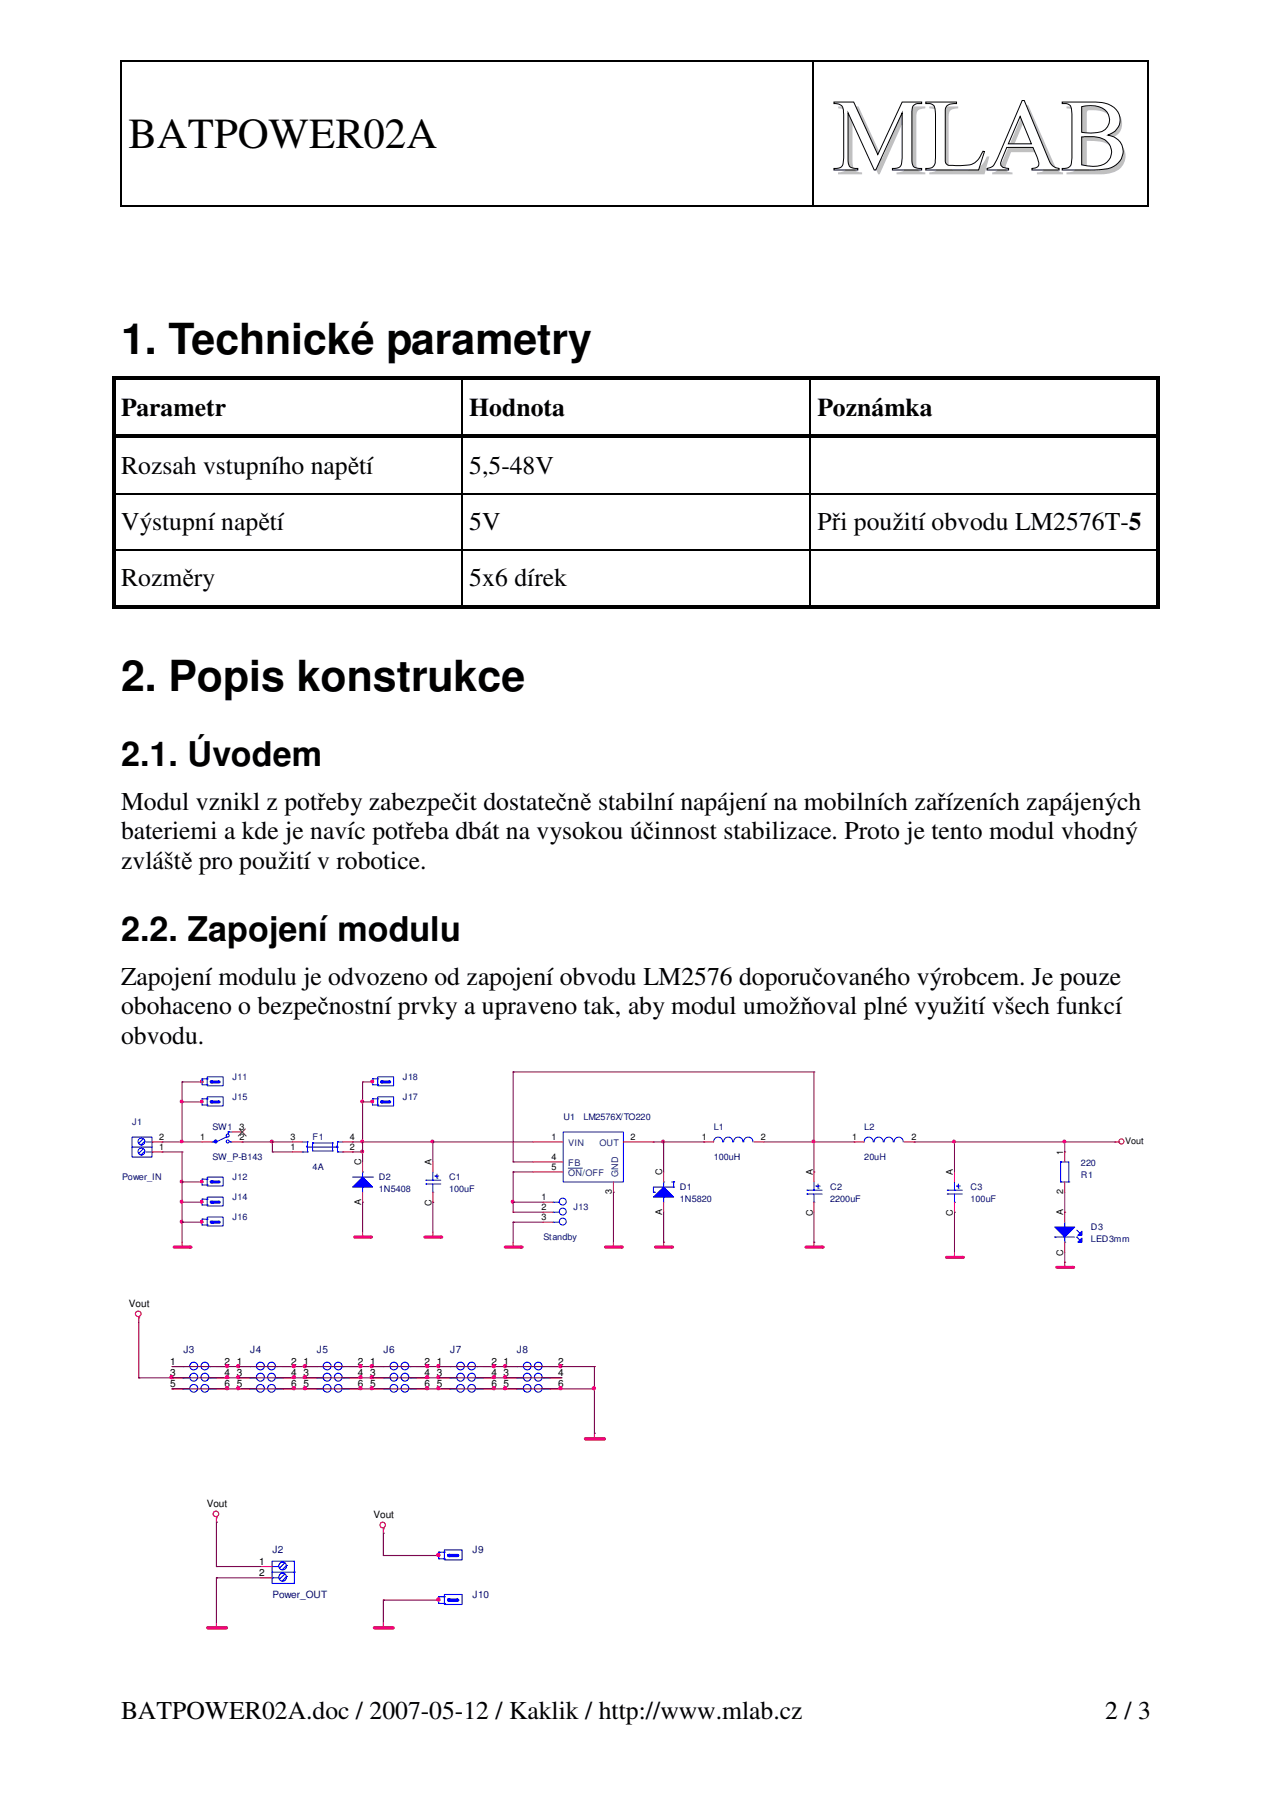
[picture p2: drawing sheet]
<svg xmlns="http://www.w3.org/2000/svg" width="210mm" height="297mm" viewBox="0 0 210 297" stroke-linecap="round" stroke-linejoin="round" font-family="sans-serif">
<defs><g id="words">
<text font-size="16.9" fill="#c0c0c0" x="138.1" y="28.8">MLAB</text>
<g font-size="7.1">
<text x="21.2" y="24.5">BATPOWER02A</text>
<text x="20" y="58.5">1. Technické parametry</text>
<text x="20" y="114.1">2. Popis konstrukce</text>
</g>
<g font-size="5.6">
<text x="20" y="126.5">2.1. Úvodem</text>
<text x="20" y="155.4">2.2. Zapojení modulu</text>
</g>
<g font-size="4.2">
<text x="20" y="68.7">Parametr</text>
<text x="77.5" y="68.7">Hodnota</text>
<text x="135" y="68.7">Poznámka</text>
<text x="20" y="78.3">Rozsah vstupního napětí</text>
<text x="77.5" y="78.3">5,5-48V</text>
<text x="20" y="87.5">Výstupní napětí</text>
<text x="77.5" y="87.5">5V</text>
<text x="135" y="87.5">Při použití obvodu LM2576T-5</text>
<text x="20" y="96.8">Rozměry</text>
<text x="77.5" y="96.8">5x6 dírek</text>
<text x="20" y="133.7">Modul vznikl z potřeby zabezpečit dostatečně stabilní napájení na mobilních zařízeních zapájených</text>
<text x="20" y="138.6">bateriemi a kde je navíc potřeba dbát na vysokou účinnost stabilizace. Proto je tento modul vhodný</text>
<text x="20" y="143.5">zvláště pro použití v robotice.</text>
<text x="20" y="162.6">Zapojení modulu je odvozeno od zapojení obvodu LM2576 doporučovaného výrobcem. Je pouze</text>
<text x="20" y="167.5">obohaceno o bezpečnostní prvky a upraveno tak, aby modul umožňoval plné využití všech funkcí</text>
<text x="20" y="172.3">obvodu.</text>
<text x="20" y="283.8">BATPOWER02A.doc / 2007-05-12 / Kaklik / http://www.mlab.cz</text>
<text x="182.5" y="283.8">2 / 3</text>
</g>
<g font-size="1.7">
<text x="21.3" y="215.8">Vout</text>
<text x="28.1" y="225.3">1</text>
<text x="28.1" y="227.2">3</text>
<text x="37" y="225.3">2</text>
<text x="37" y="227.2">4</text>
<text x="39.1" y="225.3">1</text>
<text x="39.1" y="227.2">3</text>
<text x="48" y="225.3">2</text>
<text x="48" y="227.2">4</text>
<text x="50.1" y="225.3">1</text>
<text x="50.1" y="227.2">3</text>
<text x="59.1" y="225.3">2</text>
<text x="59.1" y="227.2">4</text>
<text x="61.1" y="225.3">1</text>
<text x="61.1" y="227.2">3</text>
<text x="70.1" y="225.3">2</text>
<text x="70.1" y="227.2">4</text>
<text x="72.1" y="225.3">1</text>
<text x="72.1" y="227.2">3</text>
<text x="81.1" y="225.3">2</text>
<text x="81.1" y="227.2">4</text>
<text x="83.1" y="225.3">1</text>
<text x="83.1" y="227.2">3</text>
<text x="92.1" y="225.3">2</text>
<text x="92.1" y="227.2">4</text>
<text x="28.1" y="229">5</text>
<text x="37" y="229">6</text>
<text x="39.1" y="229">5</text>
<text x="48" y="229">6</text>
<text x="50.1" y="229">5</text>
<text x="59.1" y="229">6</text>
<text x="61.1" y="229">5</text>
<text x="70.1" y="229">6</text>
<text x="72.1" y="229">5</text>
<text x="81.1" y="229">6</text>
<text x="83.1" y="229">5</text>
<text x="92.1" y="229">6</text>
<text x="34.1" y="248.8">Vout</text>
<text x="61.6" y="250.7">Vout</text>
<text x="42.8" y="258.4">1</text>
<text x="42.8" y="260.2">2</text>
</g>
<g font-size="1.7" fill="#000080">
<text x="30.3" y="223.5">J3</text>
<text x="41.3" y="223.5">J4</text>
<text x="52.3" y="223.5">J5</text>
<text x="63.3" y="223.5">J6</text>
<text x="74.3" y="223.5">J7</text>
<text x="85.3" y="223.5">J8</text>
<text x="45" y="256.5">J2</text>
<text x="78" y="256.5">J9</text>
<text x="45" y="263.9">Power_OUT</text>
<text x="78" y="263.9">J10</text>
</g>
<g font-size="1.5" fill="#000080">
<text x="38.4" y="178.4">J11</text>
<text x="66.5" y="178.4">J18</text>
<text x="21.8" y="185.8">J1</text>
<text x="38.4" y="181.7">J15</text>
<text x="66.5" y="181.7">J17</text>
<text x="93" y="185">U1</text>
<text x="96.3" y="185">LM2576X/TO220</text>
<text x="35.1" y="186.6">SW1</text>
<text x="35.1" y="191.6">SW_P-B143</text>
<text x="51.6" y="188.3">F1</text>
<text x="117.9" y="186.6">L1</text>
<text x="117.9" y="191.6">100uH</text>
<text x="142.7" y="186.6">L2</text>
<text x="142.7" y="191.6">20uH</text>
<text x="20.2" y="194.9">Power_IN</text>
<text x="38.4" y="194.9">J12</text>
<text x="51.6" y="193.3">4A</text>
<text x="62.5" y="194.9">D2</text>
<text x="62.5" y="196.9">1N5408</text>
<text x="74.1" y="194.9">C1</text>
<text x="74.1" y="196.9">100uF</text>
<text x="112.2" y="196.6">D1</text>
<text x="137" y="196.6">C2</text>
<text x="160.2" y="196.6">C3</text>
<text x="178.4" y="194.6">R1</text>
<text x="178.4" y="192.6">220</text>
<text x="38.4" y="198.2">J14</text>
<text x="38.4" y="201.5">J16</text>
<text x="94.7" y="199.9">J13</text>
<text x="112.2" y="198.5">1N5820</text>
<text x="137" y="198.5">2200uF</text>
<text x="160.2" y="198.5">100uF</text>
<text x="180.1" y="203.2">D3</text>
<text x="89.7" y="204.8">Standby</text>
<text x="180.1" y="205.1">LED3mm</text>
</g>
<g font-size="1.5">
<text x="26.3" y="189.9">1</text>
<text x="26.3" y="188.3">2</text>
<text x="33.1" y="188.3">1</text>
<text x="39.5" y="188.3">2</text>
<text x="39.5" y="186.6">3</text>
<text x="48" y="188.3">3</text>
<text x="48" y="189.9">1</text>
<text x="57.7" y="188.3">4</text>
<text x="57.7" y="189.9">2</text>
<text x="91" y="188.3">1</text>
<text x="91" y="191.6">4</text>
<text x="104.1" y="188.3">2</text>
<text x="115.9" y="188.3">1</text>
<text x="125.6" y="188.3">2</text>
<text x="140.7" y="188.3">1</text>
<text x="150.5" y="188.3">2</text>
<text x="175.5" y="190.7" transform="rotate(-90 175.5 190.7)">1</text>
<text x="185.7" y="188.9">Vout</text>
<text x="59.6" y="192.4" transform="rotate(-90 59.6 192.4)">C</text>
<text x="71.2" y="192.4" transform="rotate(-90 71.2 192.4)">A</text>
<text x="91" y="193.3">5</text>
<text x="101" y="197.2" transform="rotate(-90 101 197.2)">3</text>
<text x="109.3" y="194.1" transform="rotate(-90 109.3 194.1)">C</text>
<text x="134.2" y="194.1" transform="rotate(-90 134.2 194.1)">A</text>
<text x="157.3" y="194.1" transform="rotate(-90 157.3 194.1)">A</text>
<text x="175.5" y="197.2" transform="rotate(-90 175.5 197.2)">2</text>
<text x="59.6" y="199" transform="rotate(-90 59.6 199)">A</text>
<text x="71.2" y="199.2" transform="rotate(-90 71.2 199.2)">C</text>
<text x="89.4" y="198.2">1</text>
<text x="89.4" y="199.9">2</text>
<text x="89.4" y="201.5">3</text>
<text x="109.3" y="200.7" transform="rotate(-90 109.3 200.7)">A</text>
<text x="134.2" y="200.8" transform="rotate(-90 134.2 200.8)">C</text>
<text x="157.3" y="200.8" transform="rotate(-90 157.3 200.8)">C</text>
<text x="175.5" y="200.7" transform="rotate(-90 175.5 200.7)">A</text>
<text x="175.5" y="207.4" transform="rotate(-90 175.5 207.4)">C</text>
</g>
<g font-size="1.5" fill="#004080">
<text x="93.8" y="189.3">VIN</text>
<text x="99" y="189.3">OUT</text>
<text x="93.8" y="192.6">FB</text>
<text x="93.8" y="194.2">ON/OFF</text>
<text x="102" y="194.4" transform="rotate(-90 102 194.4)">GND</text>
</g>
</g></defs>
<path d="M137.7 16.8h3.2l4 8.7 4-8.7h3.2v.3a1.35 1.35 0 0 0-1.4 .4l-.2 .9 .1 8.6a.97 .97 0 0 0 1.1 .8h.4v.3h-4.8v-.3a1.17 1.17 0 0 0 1.6-1.3v-7.9l-4.3 9.5h-.3l-4.3-9.5v8.4a.97 .97 0 0 0 1.2 .8h.4v.3h-3.9v-.3a1.17 1.17 0 0 0 1.5-1.3v-8a1.21 1.21 0 0 0-1.5-1.4z" fill="none" stroke="#000" stroke-width=".17"/>
<path d="M152.8 16.8h5.1v.3h-.8a1.02 1.02 0 0 0-1.1 1.1v8.4l.2 .4 .3 .3a12.7 12.7 0 0 0 3.9-.2 3.7 3.7 0 0 0 1.9-2.1h.2l-1 3.1h-8.7v-.3a1.2 1.2 0 0 0 1.6-1.3v-8.2a1 1 0 0 0-.9-1.2h-.7z" fill-rule="evenodd" fill="#fff"/>
<path d="M152.8 16.8h5.1v.3h-.8a1.02 1.02 0 0 0-1.1 1.1v8.4l.2 .4 .3 .3a12.7 12.7 0 0 0 3.9-.2 3.7 3.7 0 0 0 1.9-2.1h.2l-1 3.1h-8.7v-.3a1.2 1.2 0 0 0 1.6-1.3v-8.2a1 1 0 0 0-.9-1.2h-.7z" fill="none" stroke="#000" stroke-width=".17"/>
<path d="M168.7 16.6h.4l4 9.8a1.94 1.94 0 0 0 1.7 1.4v.3h-4.5v-.3l.6-.1a.72 .72 0 0 0 .5-1.1l-.9-2.3h-4.3l-.8 2.1a.85 .85 0 0 0-.2 .9 .85 .85 0 0 0 .9 .5h.4v.3h-3.6v-.3l.6-.2a1.12 1.12 0 0 0 .8-.8zM168.4 19.2l-1.9 4.5h3.8z" fill-rule="evenodd" fill="#fff"/>
<path d="M168.4 19.2l1.9 4.5h-3.8zM168.7 16.6h.4l4 9.8a1.94 1.94 0 0 0 1.7 1.4v.3h-4.5v-.3l.6-.1a.72 .72 0 0 0 .5-1.1l-.9-2.3h-4.3l-.8 2.1a.85 .85 0 0 0-.2 .9 .85 .85 0 0 0 .9 .5h.4v.3h-3.6v-.3l.6-.2a1.12 1.12 0 0 0 .8-.8z" fill="none" stroke="#000" stroke-width=".17"/>
<path d="M175.3 16.8h5.5a4 4 0 0 1 3.9 2.1 2.6 2.6 0 0 1-1.8 3.4 2.74 2.74 0 0 1 2.5 2.5 2.74 2.74 0 0 1-2 2.9l-.5 .2-2.3 .2h-5.3v-.3a1.2 1.2 0 0 0 1.6-1.3v-8.2a.99 .99 0 0 0-.9-1.2h-.7zM178.6 17.6v4.2l2.1 .1a2.19 2.19 0 0 0 2.4-1.8 2.19 2.19 0 0 0-1.7-2.5 5.8 5.8 0 0 0-2.8 0zM178.6 22.6v4.6a4.6 4.6 0 0 0 4.1-.4 2.4 2.4 0 0 0 .6-2.6 2.4 2.4 0 0 0-2.2-1.6z" fill-rule="evenodd" fill="#fff"/>
<g fill="none" stroke="#000" stroke-width=".17">
<path d="M20 10.2v23.7M20.1 10.1h114.1M134.3 10.2v23.7M134.4 10.1h55M175.3 16.8h5.5a4 4 0 0 1 3.9 2.1 2.6 2.6 0 0 1-1.8 3.4 2.74 2.74 0 0 1 2.5 2.5 2.74 2.74 0 0 1-2 2.9l-.5 .2-2.3 .2h-5.3v-.3a1.2 1.2 0 0 0 1.6-1.3v-8.2a.99 .99 0 0 0-.9-1.2h-.7zM178.6 17.6a4.3 4.3 0 0 1 4.1 .9 2.17 2.17 0 0 1 .2 2.4 2.17 2.17 0 0 1-2.2 1l-2.1-.1zM189.5 10.2v23.7M20.1 34h114.1M134.4 34h55M178.6 22.6h.2a6 6 0 0 1 3.6 .5 2.35 2.35 0 0 1 1 2.6 2.35 2.35 0 0 1-2.3 1.7l-.7 .1-1.8-.3zM76.2 62.7v9.1M76.2 72.3v9.1"/>
<path d="M133.7 62.7v9.1M133.7 72.3v9.1M19 81.5h57.2M19 90.8h57.2M76.2 81.6v9.1M76.2 90.8v9.1M76.3 81.5h57.3M76.3 90.8h57.3M133.7 81.6v9.1M133.7 90.8v9.1M133.8 81.5h57.2M133.8 90.8h57.2"/>
</g>
<g fill="#000">
<path d="M19.9 10h.2v.2h-.2zM134.2 10h.2v.2h-.2zM189.4 10h.2v.2h-.2zM19.9 33.9h.2v.2h-.2zM134.2 33.9h.2v.2h-.2zM189.4 33.9h.2v.2h-.2zM18.5 62.1h.5v.6h-.5zM18.5 62.7h.5v9.1h-.5zM18.5 71.8h.5v.5h-.5zM19 62.1h57.2v.6h-57.2zM19 71.8h57.2v.5h-57.2zM76.2 62.7h.1z"/>
<path d="M76.2 62.1h.5v.6h-.5zM76.2 72.3h.1zM76.2 71.8h.5v.5h-.5zM76.7 62.1h56.9v.6h-56.9zM76.7 71.8h56.9v.5h-56.9zM133.6 62.7h.2zM133.6 62.1h.6v.6h-.6zM133.6 72.3h.2zM133.6 71.8h.6v.5h-.6zM134.2 62.1h56.8v.6h-56.8zM134.2 71.8h56.8v.5h-56.8zM191 62.1h.5v.6h-.5z"/>
<path d="M191 62.7h.5v9.1h-.5zM191 71.8h.5v.5h-.5zM18.5 72.3h.5v9.1h-.5zM18.5 81.4h.5v.2h-.5zM18.5 81.6h.5v9.1h-.5zM18.5 90.7h.5v.1h-.5zM18.5 90.8h.5v9.1h-.5zM76.2 81.4h.1v.2h-.1zM76.2 90.7h.1v.1h-.1zM133.6 81.4h.2v.2h-.2zM133.6 90.7h.2v.1h-.2zM191 72.3h.5v9.1h-.5z"/>
<path d="M191 81.4h.5v.2h-.5zM191 81.6h.5v9.1h-.5zM191 90.7h.5v.1h-.5zM191 90.8h.5v9.1h-.5zM18.5 99.9h.5v.6h-.5zM19 99.9h57.2v.6h-57.2zM76.2 99.9h.5v.6h-.5zM76.7 99.9h56.9v.6h-56.9zM133.6 99.9h.6v.6h-.6zM134.2 99.9h56.8v.6h-56.8zM191 99.9h.5v.6h-.5z"/>
</g>
<path d="M107.9 196.8h.1M109.6 195.2h.1M109.6 195.2v.8M111.2 196h.1M111.2 195.2h.1M111.2 196h-3.3v.8M111.2 195.2v.8" fill="none" stroke="#00f" stroke-width=".17"/>
<path d="M107.9 197.7l1.7-1.7 1.6 1.7z" fill="#00f"/>
<g fill="none" stroke="#00f" stroke-width=".17">
<path d="M49.9 190.2h.1M49.9 188.6h.9M49.9 190.2h.9M50.8 188.6h.1M50.8 190.2h.1M50.8 188.6v1.6M50.8 189.4h4.9M51.6 188.7h.1M51.6 188.7v1.3h3.3M51.6 188.7h3.3M54.9 190h.1M54.9 188.7h.1"/>
<path d="M54.9 188.7v1.3M55.7 189.4h.1M55.7 188.6h.1M55.7 190.2h.1M55.7 188.6h.9M55.7 190.2h.9M55.7 188.6v1.6M56.6 190.2h.1M70.3 194.9h.1M70.3 195.5h.1M70.3 194.9h2.5M70.3 195.5h2.5"/>
<path d="M71.5 194.9h.1M71.5 196.8h.1M71.5 193.5v1.4M71.5 195.5v1.3M71.8 194.2h.1M71.8 194.2h.6M72.1 194.5h.1M72.1 193.8v.7M107.9 197.7l1.7-1.7 1.6 1.7zM107.9 196.8h.1M107.9 196.8h.3M109.6 197.7h.1"/>
<path d="M109.6 197.7v.8M110.9 195.2h.3M111.2 195.2h.1M117.8 188.6a.74 .74 0 0 1 .8-.9 .74 .74 0 0 1 .7 .9M119.5 188.6a.74 .74 0 0 1 .7-.9 .74 .74 0 0 1 .7 .9M121.1 188.6a.76 .76 0 0 1 .8-.9 .76 .76 0 0 1 .7 .9M122.8 188.6a.74 .74 0 0 1 .7-.9 .74 .74 0 0 1 .8 .9M133.2 196.5h.1M133.2 197.1h.1M133.2 196.5h2.5M133.2 197.1h2.5M134.4 196.5h.1"/>
<path d="M134.4 198.5h.1M134.4 195.2v1.3M134.4 197.1v1.4M134.7 195.8h.1M134.7 195.8h.7M135 196.2h.1M135 195.5v.7M142.7 188.6a.74 .74 0 0 1 .7-.9 .74 .74 0 0 1 .7 .9M144.3 188.6a.74 .74 0 0 1 .8-.9 .74 .74 0 0 1 .7 .9M146 188.6a.74 .74 0 0 1 .7-.9 .74 .74 0 0 1 .7 .9M147.6 188.6a.74 .74 0 0 1 .8-.9 .74 .74 0 0 1 .7 .9M156.4 196.5h.1"/>
<path d="M156.4 197.1h.1M156.4 196.5h2.5M156.4 197.1h2.5M157.6 196.5h.1M157.6 198.5h.1M157.6 195.2v1.3M157.6 197.1v1.4M157.9 195.8h.1M157.9 195.8h.6M158.2 196.2h.1M158.2 195.5v.7"/>
</g>
<path d="M71.5 191.9v1.6M71.5 196.8v1.7M109.6 193.5v1.7M109.6 198.5v1.7M116.2 188.6h1.6M124.5 188.6h1.6M134.4 193.5v1.7M134.4 198.5v1.7M141 188.6h1.7M149.3 188.6h1.6M157.6 193.5v1.7M157.6 198.5v1.7" fill="none" stroke="#f00" stroke-width=".17"/>
<path d="M59.9 181.9h.1M59.9 181.9v6.7" fill="none" stroke="#800040" stroke-width=".17"/>
<circle cx="50.7" cy="189.3" r=".08" fill="#00f"/>
<circle cx="50.7" cy="189.3" r=".08" fill="none" stroke="#00f" stroke-width=".17"/>
<path d="M55.6 189.3h.1v.1h-.1z" fill-rule="evenodd" fill="#00f"/>
<g fill="none" stroke="#00f" stroke-width=".17">
<path d="M21.8 187.7h3.3v3.4h-3.3zM21.8 189.4h.1M21.8 189.4h3.3M22.9 190.4h.1M22.9 188.7h.1M23.3 190.7h.1M23.3 189.1h.1M23.6 189.7l-.7 .7M23.6 188l-.7 .7M23.9 190l-.6 .7M23.9 188.4l-.6 .7M24.1 190.2h1"/>
<path d="M24.1 188.6h1M25.1 190.2h.1M25.1 188.6h.1M55.6 189.3h.1v.1h-.1zM58.2 194.4h3.3M59.9 193.5h.1M59.9 193.5v.9M61.5 194.4h.1"/>
<circle cx="23.3" cy="188.5" r=".57"/>
<circle cx="23.3" cy="190.1" r=".57"/>
</g>
<path d="M25.1 188.6h1.7M25.1 190.2h1.7M48.3 188.6h1.6M48.3 190.2h1.6M56.6 188.6h1.6M56.6 190.2h1.6" fill="none" stroke="#f00" stroke-width=".17"/>
<path d="M58.2 196l1.7-1.6 1.6 1.6z" fill="#00f"/>
<path d="M59.9 194.4l1.6 1.6h-3.3zM59.9 196h.1M59.9 196v.8" fill="none" stroke="#00f" stroke-width=".17"/>
<path d="M59.9 191.9v1.6M59.9 196.8v1.7M59.9 204.3h.1M59.9 203.5v.8" fill="none" stroke="#f00" stroke-width=".17"/>
<path d="M58.5 204.3h2.7" fill="none" stroke="#f00" stroke-width=".5"/>
<circle cx="61.2" cy="204.3" r=".25" fill="#f00"/>
<path d="M134.4 205.9h.1M134.4 205.1v.8" fill="none" stroke="#f00" stroke-width=".17"/>
<path d="M133.1 205.9h2.6" fill="none" stroke="#f00" stroke-width=".5"/>
<circle cx="135.7" cy="205.9" r=".25" fill="#f00"/>
<path d="M109.6 205.9h.1M109.6 205.1v.8" fill="none" stroke="#f00" stroke-width=".17"/>
<path d="M108.2 205.9h2.7" fill="none" stroke="#f00" stroke-width=".5"/>
<circle cx="110.9" cy="205.9" r=".25" fill="#f00"/>
<path d="M71.5 204.3h.1M71.5 203.5v.8" fill="none" stroke="#f00" stroke-width=".17"/>
<path d="M70.1 204.3h2.7" fill="none" stroke="#f00" stroke-width=".5"/>
<circle cx="72.8" cy="204.3" r=".25" fill="#f00"/>
<path d="M157.6 207.6h.1M157.6 206.8v.8" fill="none" stroke="#f00" stroke-width=".17"/>
<path d="M156.3 207.6h2.6" fill="none" stroke="#f00" stroke-width=".5"/>
<circle cx="158.9" cy="207.6" r=".25" fill="#f00"/>
<path d="M61.5 178.1h.1M61.5 178.6h.1M61.5 178.1v1h.9M61.5 178.1h.9M62.4 177.8h2.6v1.5h-2.6zM62.4 178.1h.1M62.4 179.1h.1" fill="none" stroke="#00f" stroke-width=".17"/>
<path d="M62.9 178.5l.1 .1z" fill-rule="evenodd" fill="#00f"/>
<path d="M62.9 178.5l.1 .1z" fill="none" stroke="#00f" stroke-width=".17"/>
<circle cx="64.3" cy="178.6" r=".08" fill="#00f"/>
<circle cx="64.3" cy="178.6" r=".08" fill="none" stroke="#00f" stroke-width=".17"/>
<path d="M63 178.6h1.3" fill="none" stroke="#00f" stroke-width=".5"/>
<circle cx="63" cy="178.6" r=".25" fill="#00f"/>
<path d="M61.5 178.6h.1" fill="none" stroke="#f00" stroke-width=".17"/>
<path d="M59.9 178.6h1.6M61.5 178.6h.1" fill="none" stroke="#800040" stroke-width=".17"/>
<circle cx="61.4" cy="178.6" r=".25" fill="#f0f"/>
<circle cx="61.4" cy="178.6" r=".25" fill="none" stroke="#f0f" stroke-width=".17"/>
<path d="M59.9 178.6h.1M59.9 178.6v3.3" fill="none" stroke="#800040" stroke-width=".17"/>
<circle cx="59.8" cy="181.9" r=".25" fill="#f0f"/>
<circle cx="59.8" cy="181.9" r=".25" fill="none" stroke="#f0f" stroke-width=".17"/>
<g fill="none" stroke="#f00" stroke-width=".17">
<path d="M184.1 188.6h.6M184.7 188.6h.1M30.1 205.9h.1M30.1 205.1v.8"/>
<circle cx="185.1" cy="188.5" r=".42"/>
</g>
<path d="M58.2 188.6h.1M58.2 188.6h1.7" fill="none" stroke="#800040" stroke-width=".17"/>
<path d="M28.7 205.9h2.7" fill="none" stroke="#f00" stroke-width=".5"/>
<circle cx="31.4" cy="205.9" r=".25" fill="#f00"/>
<path d="M26.8 190.2h.1M26.8 190.2h3.3" fill="none" stroke="#800040" stroke-width=".17"/>
<path d="M174.1 204.3h.1M174.1 204.3h3.3M175.8 205.1h.1M175.8 204.3v.8" fill="none" stroke="#00f" stroke-width=".17"/>
<path d="M174.1 202.6h3.3l-1.6 1.7z" fill="#00f"/>
<path d="M174.1 202.6h3.3l-1.6 1.7zM175.8 202.6h.1M175.8 201.8v.8M177.8 204.3h.1M177.8 203.1l.5 .5M177.8 204.3l.5 .5M178.3 203.6h.1" fill="none" stroke="#00f" stroke-width=".17"/>
<path d="M178.6 203.3v.7h-.7z" fill="#00f"/>
<path d="M178.6 203.3v.7h-.7z" fill="none" stroke="#00f" stroke-width=".17"/>
<path d="M178.6 204.4v.7h-.7z" fill="#00f"/>
<path d="M178.3 204.8l.3-.4v.7h-.7z" fill="none" stroke="#00f" stroke-width=".17"/>
<path d="M175.8 200.2v1.6M175.8 205.1v1.7" fill="none" stroke="#f00" stroke-width=".17"/>
<path d="M30.1 188.6h.1M30.1 188.6h3.3M45 190.2h.1M45 188.6h.1M45 190.2h3.3M45 188.6v1.6" fill="none" stroke="#800040" stroke-width=".17"/>
<circle cx="44.9" cy="188.5" r=".25" fill="#f0f"/>
<circle cx="44.9" cy="188.5" r=".25" fill="none" stroke="#f0f" stroke-width=".17"/>
<path d="M45 188.6h.1M45 188.6h3.3M59.9 188.6h.1M59.9 188.6h11.6M71.5 188.6h.1M71.5 188.6v3.3" fill="none" stroke="#800040" stroke-width=".17"/>
<circle cx="71.4" cy="188.5" r=".25" fill="#f0f"/>
<circle cx="71.4" cy="188.5" r=".25" fill="none" stroke="#f0f" stroke-width=".17"/>
<circle cx="59.8" cy="188.5" r=".25" fill="#f0f"/>
<circle cx="59.8" cy="188.5" r=".25" fill="none" stroke="#f0f" stroke-width=".17"/>
<path d="M59.9 190.2h.1M59.9 190.2v1.7" fill="none" stroke="#800040" stroke-width=".17"/>
<circle cx="59.8" cy="190.1" r=".25" fill="#f0f"/>
<circle cx="59.8" cy="190.1" r=".25" fill="none" stroke="#f0f" stroke-width=".17"/>
<path d="M175.1 191.9h.1M175.1 195.2h.1M175.1 191.9h1.3v3.3M175.1 191.9v3.3M175.1 195.2h1.3M176.4 195.2h.1" fill="none" stroke="#00f" stroke-width=".17"/>
<path d="M175.8 190.2v1.7M175.8 195.2v1.6" fill="none" stroke="#f00" stroke-width=".17"/>
<path d="M59.9 198.5h.1M59.9 198.5v5M71.5 198.5h.1M71.5 198.5v5M109.6 188.6h6.6M116.2 188.6h.1M175.8 196.8v3.4M109.6 205.1h.1M109.6 200.2v4.9M175.8 200.2h.1" fill="none" stroke="#800040" stroke-width=".17"/>
<circle cx="109.4" cy="188.5" r=".24" fill="#f0f"/>
<circle cx="109.4" cy="188.5" r=".24" fill="none" stroke="#f0f" stroke-width=".17"/>
<path d="M109.6 188.6h.1M109.6 188.6v4.9M126.1 188.6h8.3M134.4 193.5h.1M134.4 188.6h.1M134.4 188.6v4.9" fill="none" stroke="#800040" stroke-width=".17"/>
<path d="M175.8 209.3h.1M175.8 208.4v.9" fill="none" stroke="#f00" stroke-width=".17"/>
<path d="M174.5 209.3h2.6" fill="none" stroke="#f00" stroke-width=".5"/>
<circle cx="177.1" cy="209.3" r=".25" fill="#f00"/>
<path d="M134.4 188.6h6.6M141 188.6h.1" fill="none" stroke="#800040" stroke-width=".17"/>
<circle cx="134.3" cy="188.5" r=".25" fill="#f0f"/>
<circle cx="134.3" cy="188.5" r=".25" fill="none" stroke="#f0f" stroke-width=".17"/>
<g fill="none" stroke="#800040" stroke-width=".17">
<path d="M150.9 188.6h.1M150.9 188.6h6.7M157.6 188.6h.1M157.6 188.6v4.9M175.8 190.2h.1M184.1 188.6h.1M184.1 188.6h-8.3v1.6M134.4 205.1h.1M134.4 200.2v4.9M157.6 200.2h.1M157.6 200.2v6.6M175.8 208.4h.1"/>
<path d="M175.8 206.8v1.6"/>
</g>
<circle cx="157.5" cy="188.5" r=".25" fill="#f0f"/>
<circle cx="157.5" cy="188.5" r=".25" fill="none" stroke="#f0f" stroke-width=".17"/>
<path d="M157.6 188.6h18.2M175.8 188.6h.1" fill="none" stroke="#800040" stroke-width=".17"/>
<circle cx="175.7" cy="188.5" r=".25" fill="#f0f"/>
<circle cx="175.7" cy="188.5" r=".25" fill="none" stroke="#f0f" stroke-width=".17"/>
<path d="M58.2 190.2h.1M59.9 188.6h.1M59.9 188.6v1.6h-1.7M84.7 193.5h.1M84.7 193.5v5" fill="none" stroke="#800040" stroke-width=".17"/>
<path d="M33.4 198h.1M33.4 198.5h.1M33.4 198v1h.8M33.4 198h.8M34.2 197.7h2.6v1.4h-2.6zM34.2 198h.1M34.2 199h.1" fill="none" stroke="#00f" stroke-width=".17"/>
<path d="M34.7 198.4h.2v.1h-.2z" fill-rule="evenodd" fill="#00f"/>
<path d="M34.7 198.4h.2v.1h-.2z" fill="none" stroke="#00f" stroke-width=".17"/>
<circle cx="36.1" cy="198.4" r=".08" fill="#00f"/>
<circle cx="36.1" cy="198.4" r=".08" fill="none" stroke="#00f" stroke-width=".17"/>
<path d="M34.9 198.5h1.3" fill="none" stroke="#00f" stroke-width=".5"/>
<circle cx="34.9" cy="198.5" r=".25" fill="#00f"/>
<path d="M33.4 198.5h.1" fill="none" stroke="#f00" stroke-width=".17"/>
<path d="M33.4 181.4h.1M33.4 181.9h.1M33.4 181.4v1.1h.8M33.4 181.4h.8M34.2 181.1h2.6v1.5h-2.6zM34.2 181.4h.1M34.2 182.5h.1" fill="none" stroke="#00f" stroke-width=".17"/>
<path d="M34.7 181.8h.2v.1h-.2z" fill-rule="evenodd" fill="#00f"/>
<path d="M34.7 181.8h.2v.1h-.2z" fill="none" stroke="#00f" stroke-width=".17"/>
<circle cx="36.1" cy="181.9" r=".08" fill="#00f"/>
<circle cx="36.1" cy="181.9" r=".08" fill="none" stroke="#00f" stroke-width=".17"/>
<path d="M34.9 181.9h1.3" fill="none" stroke="#00f" stroke-width=".5"/>
<circle cx="34.9" cy="181.9" r=".25" fill="#00f"/>
<path d="M33.4 181.9h.1" fill="none" stroke="#f00" stroke-width=".17"/>
<path d="M30.1 181.9h.1M30.1 181.9h3.3" fill="none" stroke="#800040" stroke-width=".17"/>
<circle cx="33.3" cy="181.9" r=".25" fill="#f0f"/>
<circle cx="33.3" cy="181.9" r=".25" fill="none" stroke="#f0f" stroke-width=".17"/>
<path d="M30.1 178.6h.1M30.1 178.6v3.3M30.1 178.6h3.3M30.1 181.9h.1" fill="none" stroke="#800040" stroke-width=".17"/>
<circle cx="33.3" cy="178.6" r=".25" fill="#f0f"/>
<circle cx="33.3" cy="178.6" r=".25" fill="none" stroke="#f0f" stroke-width=".17"/>
<path d="M30.1 195.2h.1M30.1 195.2v3.3" fill="none" stroke="#800040" stroke-width=".17"/>
<circle cx="30" cy="195.1" r=".25" fill="#f0f"/>
<circle cx="30" cy="195.1" r=".25" fill="none" stroke="#f0f" stroke-width=".17"/>
<path d="M30.1 198.5h.1M30.1 198.5h3.3" fill="none" stroke="#800040" stroke-width=".17"/>
<path d="M33.1 198.2h.2l.2 .1a.26 .26 0 0 1-.2 .4l-.2-.1z" fill-rule="evenodd" fill="#f0f"/>
<path d="M33.1 198.2h.2l.2 .1a.26 .26 0 0 1-.2 .4l-.2-.1z" fill="none" stroke="#f0f" stroke-width=".17"/>
<path d="M26.8 188.6h.1M26.8 188.6h3.3" fill="none" stroke="#800040" stroke-width=".17"/>
<path d="M33.4 178.1h.1M33.4 178.6h.1M33.4 178.1v1h.8M33.4 178.1h.8M34.2 177.8h2.6v1.5h-2.6zM34.2 178.1h.1M34.2 179.1h.1" fill="none" stroke="#00f" stroke-width=".17"/>
<path d="M34.7 178.5h.2v.1h-.2z" fill-rule="evenodd" fill="#00f"/>
<path d="M34.7 178.5h.2v.1h-.2z" fill="none" stroke="#00f" stroke-width=".17"/>
<circle cx="36.1" cy="178.6" r=".08" fill="#00f"/>
<circle cx="36.1" cy="178.6" r=".08" fill="none" stroke="#00f" stroke-width=".17"/>
<path d="M34.9 178.6h1.3" fill="none" stroke="#00f" stroke-width=".5"/>
<circle cx="34.9" cy="178.6" r=".25" fill="#00f"/>
<path d="M33.4 178.6h.1" fill="none" stroke="#f00" stroke-width=".17"/>
<path d="M33.4 194.7h.1M33.4 195.2h.1M33.4 194.7v1h.8M33.4 194.7h.8M34.2 194.4h2.6v1.4h-2.6zM34.2 194.7h.1M34.2 195.7h.1" fill="none" stroke="#00f" stroke-width=".17"/>
<path d="M34.7 195l.2 .1-.2 .1z" fill-rule="evenodd" fill="#00f"/>
<path d="M34.7 195l.2 .1-.2 .1z" fill="none" stroke="#00f" stroke-width=".17"/>
<path d="M36.1 195l.1 .2z" fill-rule="evenodd" fill="#00f"/>
<path d="M36.1 195l.1 .2z" fill="none" stroke="#00f" stroke-width=".17"/>
<path d="M34.9 195.2h1.3" fill="none" stroke="#00f" stroke-width=".5"/>
<circle cx="34.9" cy="195.2" r=".25" fill="#00f"/>
<path d="M33.4 195.2h.1" fill="none" stroke="#f00" stroke-width=".17"/>
<path d="M33.4 201.3h.1M33.4 201.8h.1M33.4 201.3v1h.8M33.4 201.3h.8M34.2 201h2.6v1.4h-2.6zM34.2 201.3h.1M34.2 202.3h.1" fill="none" stroke="#00f" stroke-width=".17"/>
<path d="M34.7 201.7h.2v.1h-.2z" fill-rule="evenodd" fill="#00f"/>
<path d="M34.7 201.7h.2v.1h-.2z" fill="none" stroke="#00f" stroke-width=".17"/>
<circle cx="36.1" cy="201.7" r=".08" fill="#00f"/>
<circle cx="36.1" cy="201.7" r=".08" fill="none" stroke="#00f" stroke-width=".17"/>
<path d="M34.9 201.8h1.3" fill="none" stroke="#00f" stroke-width=".5"/>
<circle cx="34.9" cy="201.8" r=".25" fill="#00f"/>
<path d="M33.4 201.8h.1" fill="none" stroke="#f00" stroke-width=".17"/>
<path d="M61.5 181.4h.1M61.5 181.9h.1M61.5 181.4v1.1h.9M61.5 181.4h.9M62.4 181.1h2.6v1.5h-2.6zM62.4 181.4h.1M62.4 182.5h.1" fill="none" stroke="#00f" stroke-width=".17"/>
<path d="M62.9 181.8l.1 .1z" fill-rule="evenodd" fill="#00f"/>
<path d="M62.9 181.8l.1 .1z" fill="none" stroke="#00f" stroke-width=".17"/>
<circle cx="64.3" cy="181.9" r=".08" fill="#00f"/>
<circle cx="64.3" cy="181.9" r=".08" fill="none" stroke="#00f" stroke-width=".17"/>
<path d="M63 181.9h1.3" fill="none" stroke="#00f" stroke-width=".5"/>
<circle cx="63" cy="181.9" r=".25" fill="#00f"/>
<path d="M61.5 181.9h.1" fill="none" stroke="#f00" stroke-width=".17"/>
<path d="M30.1 181.9h.1M30.1 181.9v6.7" fill="none" stroke="#800040" stroke-width=".17"/>
<circle cx="30" cy="188.5" r=".25" fill="#f0f"/>
<circle cx="30" cy="188.5" r=".25" fill="none" stroke="#f0f" stroke-width=".17"/>
<circle cx="30" cy="181.9" r=".25" fill="#f0f"/>
<circle cx="30" cy="181.9" r=".25" fill="none" stroke="#f0f" stroke-width=".17"/>
<path d="M30.1 190.2h.1M30.1 195.2h.1M30.1 190.2v5M30.1 195.2h3.3" fill="none" stroke="#800040" stroke-width=".17"/>
<path d="M33.1 194.9h.3l.1 .2v.2h-.4z" fill-rule="evenodd" fill="#f0f"/>
<path d="M33.1 194.9h.3l.1 .2v.2h-.4z" fill="none" stroke="#f0f" stroke-width=".17"/>
<path d="M30.1 201.8h.1M30.1 201.8v3.3" fill="none" stroke="#800040" stroke-width=".17"/>
<circle cx="30" cy="201.7" r=".25" fill="#f0f"/>
<circle cx="30" cy="201.7" r=".25" fill="none" stroke="#f0f" stroke-width=".17"/>
<path d="M93 186.9h9.9v8.3h-9.9z" fill="none" stroke="#00f" stroke-width=".17"/>
<path d="M88 188.6h5M88 191.9h5M88 193.5h5M101.3 195.2v1.6M102.9 188.6h5M101.3 205.9h.1M101.3 205.1v.8" fill="none" stroke="#f00" stroke-width=".17"/>
<path d="M93.8 192.9h2.3" fill="none" stroke="#004080" stroke-width=".17"/>
<path d="M84.7 177h.1M84.7 177v14.9M84.7 177h49.7M134.4 177h.1M134.4 177v11.6M71.5 188.6h.1M71.5 188.6h16.5M84.7 191.9h.1M84.7 191.9h3.3M107.9 188.6h.1M107.9 188.6h1.7" fill="none" stroke="#800040" stroke-width=".17"/>
<path d="M99.9 205.9h2.7" fill="none" stroke="#f00" stroke-width=".5"/>
<circle cx="102.6" cy="205.9" r=".25" fill="#f00"/>
<path d="M59.9 181.9h.1M59.9 181.9h1.6M101.3 196.8h.1M101.3 196.8v8.3" fill="none" stroke="#800040" stroke-width=".17"/>
<circle cx="61.4" cy="181.9" r=".25" fill="#f0f"/>
<circle cx="61.4" cy="181.9" r=".25" fill="none" stroke="#f0f" stroke-width=".17"/>
<g fill="none" stroke="#00f" stroke-width=".17">
<path d="M35 188.6h.1M35 188.6h.3M37.3 187.7h.1M37.3 187.7l-1.6 .9M38 188.6h.1M38 188.6h.4M91.3 198.5h.1M91.3 198.5h1M91.3 200.2h.1M91.3 201.8h.1M91.3 200.2h1M91.3 201.8h1"/>
<circle cx="37.6" cy="188.5" r=".25"/>
<circle cx="92.9" cy="198.4" r=".57"/>
<circle cx="92.9" cy="201.7" r=".57"/>
<circle cx="92.9" cy="200" r=".57"/>
</g>
<path d="M89.7 198.5h1.6M89.7 200.2h1.6M89.7 201.8h1.6" fill="none" stroke="#f00" stroke-width=".17"/>
<path d="M84.7 193.5h.1M84.7 193.5h3.3" fill="none" stroke="#800040" stroke-width=".17"/>
<circle cx="35.6" cy="188.5" r=".25" fill="#00f"/>
<g fill="none" stroke="#00f" stroke-width=".17">
<path d="M37.7 186.9h.1M37.7 186.9h.7M37.7 186.9v.3"/>
<circle cx="35.6" cy="188.5" r=".25"/>
<circle cx="37.6" cy="187.5" r=".25"/>
</g>
<path d="M33.4 188.6h1.6M38.4 188.6h1.6M38.4 186.9h1.6" fill="none" stroke="#f00" stroke-width=".17"/>
<path d="M39.5 186.4l1.1 1.2M40.5 186.4l-1.2 1.2" fill="none" stroke="#804000" stroke-width=".17"/>
<path d="M84.7 198.5h.1M84.7 198.5v1.7M84.7 200.2h.1M84.7 200.2h5" fill="none" stroke="#800040" stroke-width=".17"/>
<circle cx="84.6" cy="198.4" r=".25" fill="#f0f"/>
<circle cx="84.6" cy="198.4" r=".25" fill="none" stroke="#f0f" stroke-width=".17"/>
<path d="M40 188.6h.1M40 188.6h5M84.7 198.5h.1M84.7 198.5h5" fill="none" stroke="#800040" stroke-width=".17"/>
<path d="M84.7 205.9h.1M84.7 205.1v.8" fill="none" stroke="#f00" stroke-width=".17"/>
<path d="M83.4 205.9h2.6" fill="none" stroke="#f00" stroke-width=".5"/>
<circle cx="86" cy="205.9" r=".25" fill="#f00"/>
<path d="M30.1 198.5h.1M30.1 198.5v3.3M84.7 201.8h.1M84.7 201.8v3.3M84.7 201.8h5" fill="none" stroke="#800040" stroke-width=".17"/>
<circle cx="30" cy="198.4" r=".25" fill="#f0f"/>
<circle cx="30" cy="198.4" r=".25" fill="none" stroke="#f0f" stroke-width=".17"/>
<path d="M30.1 201.8h.1M30.1 201.8h3.3" fill="none" stroke="#800040" stroke-width=".17"/>
<circle cx="33.3" cy="201.7" r=".25" fill="#f0f"/>
<circle cx="33.3" cy="201.7" r=".25" fill="none" stroke="#f0f" stroke-width=".17"/>
<g fill="none" stroke="#00f" stroke-width=".18">
<path d="M44.9 257.8h3.7v3.7h-3.7zM44.9 258.7h.1M44.9 258.7h1.1M44.9 259.6h3.7M46.9 258.1h.1M46.9 260h.1M46.9 258.1l-.7 .8M46.9 260l-.7 .7M47.3 258.5h.1M47.3 258.5l-.7 .7M48.6 259.6h.1M44.9 260.5h.1"/>
<path d="M44.9 260.5h1.1M47.3 260.3h.1M47.3 260.3l-.7 .8"/>
<circle cx="46.7" cy="258.6" r=".64"/>
<circle cx="46.6" cy="260.4" r=".64"/>
</g>
<path d="M98.1 237.6h.1M98.1 236.6v1M43.1 258.7h1.8M43.1 260.5h1.8" fill="none" stroke="#f00" stroke-width=".18"/>
<path d="M96.6 237.6h3" fill="none" stroke="#f00" stroke-width=".55"/>
<circle cx="99.6" cy="237.6" r=".28" fill="#f00"/>
<g fill="none" stroke="#00f" stroke-width=".18">
<path d="M30.2 225.6h.1M30.2 227.5h.1M30.2 229.3h.1M30.2 225.6h1.1M30.2 227.5h1.1M30.2 229.3h1.1M34.6 227.5h.1M34.6 225.6h.1M34.6 229.3h.1M34.6 225.6h1.1M34.6 227.5h1.1M34.6 229.3h1.1"/>
<path d="M41.2 225.6h.1M41.2 227.5h.1M41.2 229.3h.1M41.2 225.6h1.1M41.2 227.5h1.1M41.2 229.3h1.1M45.6 227.5h.1M45.6 225.6h.1M45.6 229.3h.1M45.6 225.6h1.1M45.6 227.5h1.1M45.6 229.3h1.1"/>
<path d="M52.2 225.6h.1M52.2 227.5h.1M52.2 229.3h.1M52.2 225.6h1.1M52.2 227.5h1.1M52.2 229.3h1.1M56.6 227.5h.1M56.6 225.6h.1M56.6 229.3h.1M56.6 225.6h1.1M56.6 227.5h1.1M56.6 229.3h1.1"/>
<path d="M63.3 225.6h.1M63.3 227.5h.1M63.3 229.3h.1M63.3 225.6h1.1M63.3 227.5h1.1M63.3 229.3h1.1M67.7 227.5h.1M67.7 225.6h.1M67.7 229.3h.1M67.7 225.6h1.1M67.7 227.5h1.1M67.7 229.3h1.1"/>
<path d="M74.3 225.6h.1M74.3 227.5h.1M74.3 229.3h.1M74.3 225.6h1.1M74.3 227.5h1.1M74.3 229.3h1.1M78.7 227.5h.1M78.7 225.6h.1M78.7 229.3h.1M78.7 225.6h1.1M78.7 227.5h1.1M78.7 229.3h1.1"/>
<path d="M85.3 225.6h.1M85.3 227.5h.1M85.3 229.3h.1M85.3 225.6h1.1M85.3 227.5h1.1M85.3 229.3h1.1M89.7 227.5h.1M89.7 225.6h.1M89.7 229.3h.1M89.7 225.6h1.1M89.7 227.5h1.1M89.7 229.3h1.1"/>
<circle cx="32" cy="227.4" r=".66"/>
<circle cx="32" cy="229.2" r=".65"/>
<circle cx="32" cy="225.6" r=".65"/>
<circle cx="33.8" cy="227.4" r=".65"/>
<circle cx="33.8" cy="229.2" r=".64"/>
<circle cx="33.8" cy="225.6" r=".64"/>
<circle cx="43" cy="227.4" r=".65"/>
<circle cx="43" cy="229.2" r=".65"/>
<circle cx="43" cy="225.6" r=".64"/>
<circle cx="44.8" cy="227.4" r=".65"/>
<circle cx="44.8" cy="229.2" r=".64"/>
<circle cx="44.8" cy="225.6" r=".64"/>
<circle cx="54" cy="227.4" r=".65"/>
<circle cx="54" cy="229.2" r=".65"/>
<circle cx="54" cy="225.6" r=".64"/>
<circle cx="55.8" cy="227.4" r=".64"/>
<circle cx="55.8" cy="229.2" r=".63"/>
<circle cx="55.8" cy="225.6" r=".63"/>
<circle cx="65" cy="227.4" r=".65"/>
<circle cx="65" cy="229.2" r=".64"/>
<circle cx="65" cy="225.6" r=".64"/>
<circle cx="66.8" cy="227.4" r=".64"/>
<circle cx="66.8" cy="229.2" r=".63"/>
<circle cx="66.8" cy="225.6" r=".63"/>
<circle cx="76" cy="227.4" r=".65"/>
<circle cx="76" cy="229.2" r=".64"/>
<circle cx="76" cy="225.6" r=".64"/>
<circle cx="77.8" cy="227.4" r=".64"/>
<circle cx="77.9" cy="229.2" r=".63"/>
<circle cx="77.9" cy="225.6" r=".63"/>
<circle cx="87" cy="227.4" r=".65"/>
<circle cx="87" cy="229.2" r=".64"/>
<circle cx="87" cy="225.6" r=".64"/>
<circle cx="88.9" cy="227.4" r=".64"/>
<circle cx="88.9" cy="229.2" r=".63"/>
<circle cx="88.9" cy="225.6" r=".63"/>
</g>
<g fill="none" stroke="#f00" stroke-width=".18">
<path d="M28.4 225.6h1.8M28.4 227.5h1.8M28.4 229.3h1.8M35.7 225.6h1.9M35.7 227.5h1.9M35.7 229.3h1.9M39.4 225.6h1.8M39.4 227.5h1.8M39.4 229.3h1.8M46.7 225.6h1.9M46.7 227.5h1.9M46.7 229.3h1.9"/>
<path d="M50.4 225.6h1.8M50.4 227.5h1.8M50.4 229.3h1.8M57.7 225.6h1.9M57.7 227.5h1.9M57.7 229.3h1.9M61.4 225.6h1.9M61.4 227.5h1.9M61.4 229.3h1.9M68.8 225.6h1.8M68.8 227.5h1.8M68.8 229.3h1.8"/>
<path d="M72.4 225.6h1.9M72.4 227.5h1.9M72.4 229.3h1.9M79.8 225.6h1.8M79.8 227.5h1.8M79.8 229.3h1.8M83.4 225.6h1.9M83.4 227.5h1.9M83.4 229.3h1.9M90.8 225.6h1.8M90.8 227.5h1.8M90.8 229.3h1.8"/>
</g>
<path d="M37.6 229.3h.1M37.6 229.3h1.8" fill="none" stroke="#800040" stroke-width=".18"/>
<circle cx="37.5" cy="229.2" r=".28" fill="#f0f"/>
<circle cx="37.5" cy="229.2" r=".28" fill="none" stroke="#f0f" stroke-width=".18"/>
<path d="M37.6 227.5h.1M37.6 227.5h1.8" fill="none" stroke="#800040" stroke-width=".18"/>
<circle cx="39.3" cy="227.4" r=".27" fill="#f0f"/>
<circle cx="39.3" cy="227.4" r=".27" fill="none" stroke="#f0f" stroke-width=".18"/>
<path d="M37.6 225.6h.1M37.6 225.6h1.8" fill="none" stroke="#800040" stroke-width=".18"/>
<circle cx="39.3" cy="225.6" r=".27" fill="#f0f"/>
<circle cx="39.3" cy="225.6" r=".27" fill="none" stroke="#f0f" stroke-width=".18"/>
<path d="M59.6 225.6h.1M59.6 225.6h1.8" fill="none" stroke="#800040" stroke-width=".18"/>
<circle cx="61.4" cy="225.6" r=".28" fill="#f0f"/>
<circle cx="61.4" cy="225.6" r=".28" fill="none" stroke="#f0f" stroke-width=".18"/>
<path d="M59.6 229.3h.1M59.6 229.3h1.8" fill="none" stroke="#800040" stroke-width=".18"/>
<circle cx="59.5" cy="229.2" r=".28" fill="#f0f"/>
<circle cx="59.5" cy="229.2" r=".28" fill="none" stroke="#f0f" stroke-width=".18"/>
<path d="M59.6 227.5h.1M59.6 227.5h1.8" fill="none" stroke="#800040" stroke-width=".18"/>
<circle cx="61.4" cy="227.4" r=".28" fill="#f0f"/>
<circle cx="61.4" cy="227.4" r=".28" fill="none" stroke="#f0f" stroke-width=".18"/>
<path d="M48.6 229.3h.1M48.6 229.3h1.8" fill="none" stroke="#800040" stroke-width=".18"/>
<circle cx="48.5" cy="229.2" r=".28" fill="#f0f"/>
<circle cx="48.5" cy="229.2" r=".28" fill="none" stroke="#f0f" stroke-width=".18"/>
<path d="M48.6 227.5h.1M48.6 227.5h1.8" fill="none" stroke="#800040" stroke-width=".18"/>
<circle cx="50.3" cy="227.4" r=".27" fill="#f0f"/>
<circle cx="50.3" cy="227.4" r=".27" fill="none" stroke="#f0f" stroke-width=".18"/>
<path d="M48.6 225.6h.1M48.6 225.6h1.8" fill="none" stroke="#800040" stroke-width=".18"/>
<circle cx="50.3" cy="225.6" r=".27" fill="#f0f"/>
<circle cx="50.3" cy="225.6" r=".27" fill="none" stroke="#f0f" stroke-width=".18"/>
<path d="M70.6 229.3h.1M70.6 229.3h1.8" fill="none" stroke="#800040" stroke-width=".18"/>
<circle cx="70.5" cy="229.2" r=".28" fill="#f0f"/>
<circle cx="70.5" cy="229.2" r=".28" fill="none" stroke="#f0f" stroke-width=".18"/>
<path d="M70.6 227.5h.1M70.6 227.5h1.8" fill="none" stroke="#800040" stroke-width=".18"/>
<circle cx="72.4" cy="227.4" r=".28" fill="#f0f"/>
<circle cx="72.4" cy="227.4" r=".28" fill="none" stroke="#f0f" stroke-width=".18"/>
<path d="M70.6 225.6h.1M70.6 225.6h1.8" fill="none" stroke="#800040" stroke-width=".18"/>
<circle cx="72.4" cy="225.6" r=".28" fill="#f0f"/>
<circle cx="72.4" cy="225.6" r=".28" fill="none" stroke="#f0f" stroke-width=".18"/>
<path d="M81.6 229.3h.1M81.6 229.3h1.8" fill="none" stroke="#800040" stroke-width=".18"/>
<circle cx="81.5" cy="229.2" r=".28" fill="#f0f"/>
<circle cx="81.5" cy="229.2" r=".28" fill="none" stroke="#f0f" stroke-width=".18"/>
<path d="M81.6 227.5h.1M81.6 227.5h1.8" fill="none" stroke="#800040" stroke-width=".18"/>
<circle cx="83.4" cy="227.4" r=".28" fill="#f0f"/>
<circle cx="83.4" cy="227.4" r=".28" fill="none" stroke="#f0f" stroke-width=".18"/>
<path d="M81.6 225.6h.1M81.6 225.6h1.8" fill="none" stroke="#800040" stroke-width=".18"/>
<circle cx="83.4" cy="225.6" r=".28" fill="#f0f"/>
<circle cx="83.4" cy="225.6" r=".28" fill="none" stroke="#f0f" stroke-width=".18"/>
<g fill="none" stroke="#f00" stroke-width=".18">
<path d="M22.9 217.6h.1M22.9 217.6v.7M35.7 250.6h.1M35.7 250.6v.7M63.3 252.4h.1M63.3 252.4v.8M63.3 268.8h.1M63.3 267.8v1"/>
<circle cx="22.8" cy="216.9" r=".46"/>
<circle cx="35.7" cy="250" r=".46"/>
<circle cx="63.2" cy="251.8" r=".46"/>
</g>
<path d="M61.8 268.8h2.9" fill="none" stroke="#f00" stroke-width=".55"/>
<circle cx="64.7" cy="268.8" r=".28" fill="#f00"/>
<path d="M35.7 268.8h.1M35.7 267.8v1" fill="none" stroke="#f00" stroke-width=".18"/>
<path d="M34.3 268.8h2.9" fill="none" stroke="#f00" stroke-width=".55"/>
<circle cx="37.2" cy="268.8" r=".28" fill="#f00"/>
<path d="M39.4 227.5h9.2M48.6 227.5h.1" fill="none" stroke="#800040" stroke-width=".18"/>
<circle cx="48.5" cy="227.4" r=".27" fill="#f0f"/>
<circle cx="48.5" cy="227.4" r=".27" fill="none" stroke="#f0f" stroke-width=".18"/>
<path d="M22.9 227.5h5.5M28.4 227.5h.1" fill="none" stroke="#800040" stroke-width=".18"/>
<circle cx="28.3" cy="227.4" r=".27" fill="#f0f"/>
<circle cx="28.3" cy="227.4" r=".27" fill="none" stroke="#f0f" stroke-width=".18"/>
<path d="M22.9 218.3v9.2M22.9 227.5h.1M72.4 227.5h9.2M81.6 227.5h.1" fill="none" stroke="#800040" stroke-width=".18"/>
<circle cx="81.5" cy="227.4" r=".27" fill="#f0f"/>
<circle cx="81.5" cy="227.4" r=".27" fill="none" stroke="#f0f" stroke-width=".18"/>
<path d="M28.4 227.5h9.2M37.6 227.5h.1" fill="none" stroke="#800040" stroke-width=".18"/>
<circle cx="37.5" cy="227.4" r=".27" fill="#f0f"/>
<circle cx="37.5" cy="227.4" r=".27" fill="none" stroke="#f0f" stroke-width=".18"/>
<path d="M61.4 227.5h9.2M70.6 227.5h.1M83.4 227.5h9.2M92.6 227.5h.1" fill="none" stroke="#800040" stroke-width=".18"/>
<circle cx="70.5" cy="227.4" r=".27" fill="#f0f"/>
<circle cx="70.5" cy="227.4" r=".27" fill="none" stroke="#f0f" stroke-width=".18"/>
<path d="M50.4 227.5h9.2M59.6 227.5h.1" fill="none" stroke="#800040" stroke-width=".18"/>
<circle cx="59.5" cy="227.4" r=".27" fill="#f0f"/>
<circle cx="59.5" cy="227.4" r=".27" fill="none" stroke="#f0f" stroke-width=".18"/>
<path d="M28.4 225.6h9.2M37.6 225.6h.1" fill="none" stroke="#800040" stroke-width=".18"/>
<circle cx="37.5" cy="225.6" r=".27" fill="#f0f"/>
<circle cx="37.5" cy="225.6" r=".27" fill="none" stroke="#f0f" stroke-width=".18"/>
<path d="M72.4 225.6h9.2M81.6 225.6h.1" fill="none" stroke="#800040" stroke-width=".18"/>
<circle cx="81.5" cy="225.6" r=".27" fill="#f0f"/>
<circle cx="81.5" cy="225.6" r=".27" fill="none" stroke="#f0f" stroke-width=".18"/>
<path d="M61.4 225.6h9.2M70.6 225.6h.1M98.1 229.3h.1M98.1 225.6v3.7" fill="none" stroke="#800040" stroke-width=".18"/>
<circle cx="70.5" cy="225.6" r=".27" fill="#f0f"/>
<circle cx="70.5" cy="225.6" r=".27" fill="none" stroke="#f0f" stroke-width=".18"/>
<path d="M39.4 225.6h9.2M48.6 225.6h.1" fill="none" stroke="#800040" stroke-width=".18"/>
<circle cx="48.5" cy="225.6" r=".27" fill="#f0f"/>
<circle cx="48.5" cy="225.6" r=".27" fill="none" stroke="#f0f" stroke-width=".18"/>
<path d="M83.4 225.6h9.2M92.6 225.6h.1" fill="none" stroke="#800040" stroke-width=".18"/>
<circle cx="92.5" cy="225.6" r=".27" fill="#f0f"/>
<circle cx="92.5" cy="225.6" r=".27" fill="none" stroke="#f0f" stroke-width=".18"/>
<path d="M50.4 225.6h9.2M59.6 225.6h.1M92.6 225.6h5.5M98.1 225.6h.1" fill="none" stroke="#800040" stroke-width=".18"/>
<circle cx="59.5" cy="225.6" r=".27" fill="#f0f"/>
<circle cx="59.5" cy="225.6" r=".27" fill="none" stroke="#f0f" stroke-width=".18"/>
<path d="M50.4 229.3h.1M50.4 229.3h9.2" fill="none" stroke="#800040" stroke-width=".18"/>
<circle cx="50.3" cy="229.2" r=".27" fill="#f0f"/>
<circle cx="50.3" cy="229.2" r=".27" fill="none" stroke="#f0f" stroke-width=".18"/>
<path d="M83.4 229.3h.1M83.4 229.3h9.2" fill="none" stroke="#800040" stroke-width=".18"/>
<circle cx="83.4" cy="229.2" r=".28" fill="#f0f"/>
<circle cx="83.4" cy="229.2" r=".28" fill="none" stroke="#f0f" stroke-width=".18"/>
<path d="M92.6 229.3h.1M92.6 229.3h5.5v7.3M98.1 236.6h.1" fill="none" stroke="#800040" stroke-width=".18"/>
<circle cx="98" cy="229.2" r=".27" fill="#f0f"/>
<circle cx="98" cy="229.2" r=".27" fill="none" stroke="#f0f" stroke-width=".18"/>
<circle cx="92.5" cy="229.2" r=".27" fill="#f0f"/>
<circle cx="92.5" cy="229.2" r=".27" fill="none" stroke="#f0f" stroke-width=".18"/>
<path d="M61.4 229.3h.1M61.4 229.3h9.2" fill="none" stroke="#800040" stroke-width=".18"/>
<circle cx="61.4" cy="229.2" r=".28" fill="#f0f"/>
<circle cx="61.4" cy="229.2" r=".28" fill="none" stroke="#f0f" stroke-width=".18"/>
<path d="M28.4 229.3h.1M28.4 229.3h9.2M72.4 229.3h.1M72.4 229.3h9.2" fill="none" stroke="#800040" stroke-width=".18"/>
<circle cx="72.4" cy="229.2" r=".28" fill="#f0f"/>
<circle cx="72.4" cy="229.2" r=".28" fill="none" stroke="#f0f" stroke-width=".18"/>
<path d="M39.4 229.3h.1M39.4 229.3h9.2" fill="none" stroke="#800040" stroke-width=".18"/>
<circle cx="39.3" cy="229.2" r=".28" fill="#f0f"/>
<circle cx="39.3" cy="229.2" r=".28" fill="none" stroke="#f0f" stroke-width=".18"/>
<path d="M35.7 258.7h.1M35.7 251.3h.1M35.7 258.7h7.4M35.7 251.3v7.4M35.7 260.5h.1M35.7 260.5v7.3M35.7 260.5h7.4" fill="none" stroke="#800040" stroke-width=".18"/>
<path d="M72.4 256.3h.1M72.4 256.8h.1M72.4 256.3v1.1h1M72.4 256.3h1M73.4 255.9h2.9v1.7h-2.9zM73.4 256.3h.1M73.4 257.4h.1" fill="none" stroke="#00f" stroke-width=".18"/>
<circle cx="74" cy="256.8" r=".08" fill="#00f"/>
<circle cx="74" cy="256.8" r=".08" fill="none" stroke="#00f" stroke-width=".18"/>
<circle cx="75.5" cy="256.8" r=".08" fill="#00f"/>
<circle cx="75.5" cy="256.8" r=".08" fill="none" stroke="#00f" stroke-width=".18"/>
<path d="M74.1 256.8h1.5" fill="none" stroke="#00f" stroke-width=".55"/>
<circle cx="74.1" cy="256.8" r=".28" fill="#00f"/>
<path d="M72.4 256.8h.1" fill="none" stroke="#f00" stroke-width=".18"/>
<path d="M72.4 263.7h.1M72.4 264.2h.1M72.4 263.7v1.1h1M72.4 263.7h1M73.4 263.3h2.9v1.6h-2.9zM73.4 263.7h.1M73.4 264.8h.1" fill="none" stroke="#00f" stroke-width=".18"/>
<path d="M73.9 264l.2 .1-.1 .1z" fill-rule="evenodd" fill="#00f"/>
<path d="M73.9 264l.2 .1-.1 .1z" fill="none" stroke="#00f" stroke-width=".18"/>
<path d="M75.4 264l.2 .1-.1 .1z" fill-rule="evenodd" fill="#00f"/>
<path d="M75.4 264l.2 .1-.1 .1z" fill="none" stroke="#00f" stroke-width=".18"/>
<path d="M74.1 264.2h1.5" fill="none" stroke="#00f" stroke-width=".55"/>
<circle cx="74.1" cy="264.2" r=".28" fill="#00f"/>
<path d="M72.4 264.2h.1" fill="none" stroke="#f00" stroke-width=".18"/>
<path d="M63.3 253.2h.1M63.3 256.8h.1M63.3 253.2v3.6M63.3 256.8h9.1" fill="none" stroke="#800040" stroke-width=".18"/>
<circle cx="72.4" cy="256.7" r=".29" fill="#f0f"/>
<circle cx="72.4" cy="256.7" r=".29" fill="none" stroke="#f0f" stroke-width=".18"/>
<path d="M63.3 264.2h.1M63.3 264.2v3.6M63.3 264.2h9.1" fill="none" stroke="#800040" stroke-width=".18"/>
<circle cx="72.4" cy="264.1" r=".28" fill="#f0f"/>
<circle cx="72.4" cy="264.1" r=".28" fill="none" stroke="#f0f" stroke-width=".18"/>
<use href="#words"/>
</svg>
